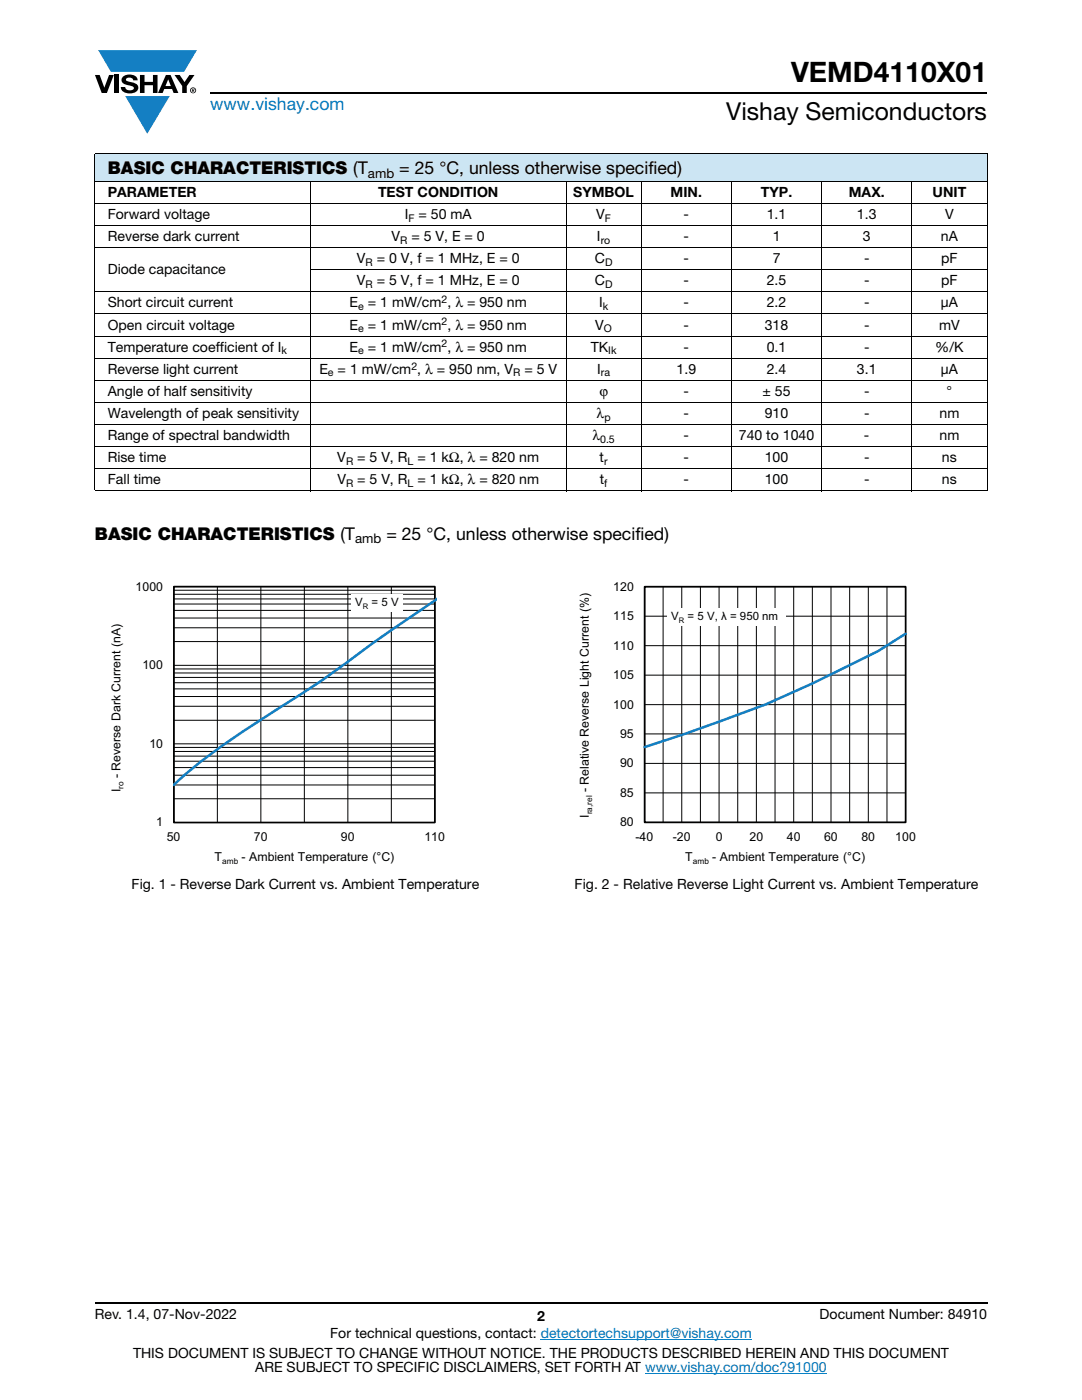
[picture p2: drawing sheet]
<svg xmlns="http://www.w3.org/2000/svg" width="216mm" height="279mm" viewBox="0 0 216 279" stroke-linecap="round" stroke-linejoin="round" font-family="sans-serif">
<defs><g id="words">
<text font-size="5.6" x="157.9" y="16.4">VEMD4110X01</text>
<text font-size="4.9" x="144.9" y="24">Vishay Semiconductors</text>
<text font-size="3.5" fill="#007ec4" x="42" y="21.9">www.vishay.com</text>
<g font-size="3.5">
<text x="21.5" y="34.8">BASIC CHARACTERISTICS (T</text>
<text x="79.7" y="34.8">= 25 °C, unless otherwise specified)</text>
<text x="18.9" y="107.7">BASIC CHARACTERISTICS (T</text>
<text x="77.1" y="107.7">= 25 °C, unless otherwise specified)</text>
</g>
<g font-size="2.8">
<text x="21.5" y="39.3">PARAMETER</text>
<text x="75.4" y="39.3">TEST CONDITION</text>
<text x="114.4" y="39.3">SYMBOL</text>
<text x="133.8" y="39.3">MIN.</text>
<text x="151.8" y="39.3">TYP.</text>
<text x="169.4" y="39.3">MAX.</text>
<text x="186.1" y="39.3">UNIT</text>
<text x="21.5" y="43.7">Forward voltage</text>
<text x="80.8" y="43.7">I</text>
<text x="83.5" y="43.7">= 50 mA</text>
<text x="119" y="43.7">V</text>
<text x="136.4" y="43.7">-</text>
<text x="153" y="43.7">1.1</text>
<text x="171" y="43.7">1.3</text>
<text x="188.6" y="43.7">V</text>
<text x="21.5" y="48.1">Reverse dark current</text>
<text x="71.2" y="52.6">V</text>
<text x="75.2" y="52.6">= 0 V, f = 1 MHz, E = 0</text>
<text x="78.1" y="48.1">V</text>
<text x="82.1" y="48.1">= 5 V, E = 0</text>
<text x="118.7" y="52.6">C</text>
<text x="119.1" y="48.1">I</text>
<text x="136.4" y="48.1">-</text>
<text x="136.4" y="52.6">-</text>
<text x="154.2" y="48.1">1</text>
<text x="154.2" y="52.6">7</text>
<text x="172.2" y="48.1">3</text>
<text x="172.4" y="52.6">-</text>
<text x="187.7" y="48.1">nA</text>
<text x="187.8" y="52.6">pF</text>
<text x="21.5" y="54.8">Diode capacitance</text>
<text x="71.2" y="57">V</text>
<text x="75.2" y="57">= 5 V, f = 1 MHz, E = 0</text>
<text x="118.7" y="57">C</text>
<text x="136.4" y="57">-</text>
<text x="153" y="57">2.5</text>
<text x="172.4" y="57">-</text>
<text x="187.8" y="57">pF</text>
<text x="21.5" y="61.4">Short circuit current</text>
<text x="21.5" y="65.8">Open circuit voltage</text>
<text x="69.8" y="65.8">E = 1 mW/cm , λ = 950 nm</text>
<text x="69.8" y="61.4">E = 1 mW/cm , λ = 950 nm</text>
<text x="118.8" y="65.8">V</text>
<text x="119.5" y="61.4">I</text>
<text x="136.4" y="61.4">-</text>
<text x="136.4" y="65.8">-</text>
<text x="152.6" y="65.8">318</text>
<text x="153" y="61.4">2.2</text>
<text x="172.4" y="65.8">-</text>
<text x="172.4" y="61.4">-</text>
<text x="187.4" y="65.8">mV</text>
<text x="187.7" y="61.4">μA</text>
<text x="21.5" y="70.2">Temperature coefficient of I</text>
<text x="69.8" y="70.2">E = 1 mW/cm , λ = 950 nm</text>
<text x="117.9" y="70.2">TK</text>
<text x="136.4" y="70.2">-</text>
<text x="153" y="70.2">0.1</text>
<text x="172.4" y="70.2">-</text>
<text x="186.6" y="70.2">%/K</text>
<text x="21.5" y="74.6">Reverse light current</text>
<text x="63.7" y="74.6">E = 1 mW/cm , λ = 950 nm, V</text>
<text x="104.6" y="74.6">= 5 V</text>
<text x="119.2" y="74.6">I</text>
<text x="135" y="74.6">1.9</text>
<text x="153" y="74.6">2.4</text>
<text x="171" y="74.6">3.1</text>
<text x="187.7" y="74.6">μA</text>
<text x="21.5" y="83.4">Wavelength of peak sensitivity</text>
<text x="21.5" y="79">Angle of half sensitivity</text>
<text x="119" y="83.4">λ</text>
<text x="119.6" y="79">ϕ</text>
<text x="136.4" y="79">-</text>
<text x="136.4" y="83.4">-</text>
<text x="152.1" y="79">± 55</text>
<text x="152.6" y="83.4">910</text>
<text x="172.4" y="79">-</text>
<text x="172.4" y="83.4">-</text>
<text x="187.5" y="83.4">nm</text>
<text x="188.9" y="79">°</text>
<text x="21.5" y="87.8">Range of spectral bandwidth</text>
<text x="118.2" y="87.8">λ</text>
<text x="136.4" y="87.8">-</text>
<text x="147.4" y="87.8">740 to 1040</text>
<text x="172.4" y="87.8">-</text>
<text x="187.5" y="87.8">nm</text>
<text x="21.5" y="92.2">Rise time</text>
<text x="67.3" y="92.2">V</text>
<text x="71.3" y="92.2">= 5 V, R</text>
<text x="83.3" y="92.2">= 1 kΩ, λ = 820 nm</text>
<text x="119.7" y="92.2">t</text>
<text x="136.4" y="92.2">-</text>
<text x="152.6" y="92.2">100</text>
<text x="172.4" y="92.2">-</text>
<text x="188" y="92.2">ns</text>
<text x="21.5" y="96.6">Fall time</text>
<text x="67.3" y="96.6">V</text>
<text x="71.3" y="96.6">= 5 V, R</text>
<text x="83.3" y="96.6">= 1 kΩ, λ = 820 nm</text>
<text x="119.7" y="96.6">t</text>
<text x="136.4" y="96.6">-</text>
<text x="152.6" y="96.6">100</text>
<text x="172.4" y="96.6">-</text>
<text x="188" y="96.6">ns</text>
<text x="26.2" y="177.4">Fig. 1 - Reverse Dark Current vs. Ambient Temperature</text>
<text x="114.7" y="177.4">Fig. 2 - Relative Reverse Light Current vs. Ambient Temperature</text>
<text x="18.9" y="263.3">Rev. 1.4, 07-Nov-2022</text>
<text x="107.2" y="263.6">2</text>
<text x="163.6" y="263.3">Document Number: 84910</text>
<text x="65.9" y="267.1">For technical questions, contact: detectortechsupport@vishay.com</text>
<text x="26.5" y="271">THIS DOCUMENT IS SUBJECT TO CHANGE WITHOUT NOTICE. THE PRODUCTS DESCRIBED HEREIN AND THIS DOCUMENT</text>
<text x="50.9" y="273.8">ARE SUBJECT TO SPECIFIC DISCLAIMERS, SET FORTH AT www.vishay.com/doc?91000</text>
</g>
<g font-size="2.6">
<text x="73.4" y="35.5">amb</text>
<text x="70.9" y="108.3">amb</text>
</g>
<g font-size="2.5">
<text x="27" y="117.9">1000</text>
<text x="122.4" y="117.9">120</text>
<text x="122.4" y="123.8">115</text>
<text x="122.4" y="129.7">110</text>
<text x="28.4" y="133.6">100</text>
<text x="122.4" y="135.5">105</text>
<text x="122.4" y="141.4">100</text>
<text x="29.8" y="149.2">10</text>
<text x="123.7" y="147.3">95</text>
<text x="24.1" y="155.3" transform="rotate(-90 24.1 155.3)">- Reverse Dark Current (nA)</text>
<text x="123.7" y="153.2">90</text>
<text x="24.1" y="158.1" transform="rotate(-90 24.1 158.1)">I</text>
<text x="117.5" y="158.1" transform="rotate(-90 117.5 158.1)">- Relative Reverse Light Current (%)</text>
<text x="123.7" y="159">85</text>
<text x="31.2" y="164.9">1</text>
<text x="33.3" y="167.9">50</text>
<text x="50.7" y="167.9">70</text>
<text x="68" y="167.9">90</text>
<text x="84.7" y="167.9">110</text>
<text x="117.5" y="163.2" transform="rotate(-90 117.5 163.2)">I</text>
<text x="123.7" y="164.9">80</text>
<text x="126.8" y="167.9">-40</text>
<text x="134.3" y="167.9">-20</text>
<text x="142.8" y="167.9">0</text>
<text x="149.6" y="167.9">20</text>
<text x="157" y="167.9">40</text>
<text x="164.5" y="167.9">60</text>
<text x="171.9" y="167.9">80</text>
<text x="178.6" y="167.9">100</text>
<text x="42.8" y="171.8">T</text>
<text x="48.2" y="171.8">- Ambient Temperature (°C)</text>
<text x="136.7" y="171.7">T</text>
<text x="142.1" y="171.7">- Ambient Temperature (°C)</text>
</g>
<g font-size="2.3">
<text x="70.9" y="121">V</text>
<text x="74.1" y="121">= 5 V</text>
<text x="133.9" y="123.8">V</text>
<text x="137.2" y="123.8">= 5 V, λ = 950 nm</text>
</g>
<g font-size="2.1">
<text x="81.5" y="44.2">F</text>
<text x="120.7" y="44.2">F</text>
<text x="72.9" y="53.1">R</text>
<text x="79.9" y="48.6">R</text>
<text x="119.9" y="48.6">ro</text>
<text x="120.7" y="53.1">D</text>
<text x="72.9" y="57.5">R</text>
<text x="120.7" y="57.5">D</text>
<text x="71.5" y="61.9">e</text>
<text x="88.1" y="60.5">2</text>
<text x="88.1" y="64.9">2</text>
<text x="120.3" y="61.9">k</text>
<text x="56.2" y="70.7">k</text>
<text x="71.5" y="66.3">e</text>
<text x="71.5" y="70.7">e</text>
<text x="88.1" y="69.3">2</text>
<text x="120.5" y="66.3">O</text>
<text x="121.4" y="70.7">Ik</text>
<text x="65.4" y="75.1">e</text>
<text x="82.1" y="73.7">2</text>
<text x="102.4" y="75.1">R</text>
<text x="119.9" y="75.1">ra</text>
<text x="120.6" y="83.9">p</text>
<text x="119.8" y="88.3">0.5</text>
<text x="69" y="92.8">R</text>
<text x="81.3" y="92.8">L</text>
<text x="120.5" y="92.8">r</text>
<text x="69" y="97.2">R</text>
<text x="81.3" y="97.2">L</text>
<text x="120.6" y="97.2">f</text>
</g>
<g font-size="1.7">
<text x="24.7" y="157.5" transform="rotate(-90 24.7 157.5)">ro</text>
<text x="118.1" y="162.5" transform="rotate(-90 118.1 162.5)">ra,rel</text>
<text x="44.3" y="172.4">amb</text>
<text x="138.3" y="172.3">amb</text>
</g>
<g font-size="1.5">
<text x="72.4" y="121.5">R</text>
<text x="135.5" y="124.4">R</text>
</g>
</g></defs>
<g fill="#147fc3">
<path d="M19.6 10h19.7l-2.6 4.3h-1.1h-13.5z"/>
<path d="M25 19.2h8.9l-4.5 7.5z"/>
</g>
<g fill="#000">
<path d="M18.9 15h1l.9 2.5 1-2.5h.9l-1.4 3.6h-1zM22.9 15h.9v3.6h-.9zM24.6 15.3a2.1 2.1 0 0 1 2.8 .3l.1 .4h-.9a.79 .79 0 0 0-.7-.5 .79 .79 0 0 0-.8 .4l.3 .3 1 .2a1.08 1.08 0 0 1 1.2 1 1.08 1.08 0 0 1-1.1 1.2 1.73 1.73 0 0 1-2.4-1.2h.9a.96 .96 0 0 0 .8 .6 .96 .96 0 0 0 .9-.4 1.31 1.31 0 0 0-1.2-.6 1.03 1.03 0 0 1-1.1-.6 1.03 1.03 0 0 1 .2-1.1zM27.9 15h.9v1.3h1.7v-1.3h.9v3.6h-.9v-1.6h-1.7v1.6h-.9zM34.8 15h1.1l.9 1.4 1-1.4h1l-1.5 2.2v1.4h-.9v-1.4z"/>
<path d="M33.6 15.9l.5 1.3h-1.1zM33.1 15l-1.6 3.6h1l.3-.8h1.5l.3 .8h1l-1.6-3.6z"/>
<path d="M38.4 17.8h.2v.2h-.2zM38.3 17.7v.7h.1v-.3l.4 .3-.2-.3 .2-.2-.1-.2z"/>
<path d="M38.1 18a.46 .46 0 0 1 .9 0 .46 .46 0 0 1-.9 0zM37.9 18a.6 .6 0 0 0 1.2 0 .6 .6 0 0 0-1.2 0z"/>
</g>
<path d="M42 18.6h155M18.9 260h178.1" fill="none" stroke="#000" stroke-width=".36"/>
<path d="M107.9 267.3h42.1M128.7 274h36.3" fill="none" stroke="#007ec4" stroke-width=".2"/>
<path d="M18.9 30.7h178.1v5.5h-178.1z" fill="#cce5f3"/>
<g fill="#fff">
<path d="M18.9 36.2h43.1v4.4h-43.1z"/>
<path d="M62 36.2h50.9v4.4h-50.9z"/>
<path d="M112.9 36.2h15.1v4.4h-15.1z"/>
<path d="M128 36.2h17.9v4.4h-17.9z"/>
<path d="M145.9 36.2h18.1v4.4h-18.1z"/>
<path d="M164 36.2h17.9v4.4h-17.9z"/>
<path d="M181.9 36.2h15.1v4.4h-15.1z"/>
</g>
<g fill="none" stroke="#000" stroke-width=".2">
<path d="M18.9 30.7h178.1M18.9 36.2h178.1M18.9 30.8v67.1M62 36.1v61.9M112.9 36.1v61.9M128 36.1v61.9M145.9 36.1v61.9M164 36.1v61.9M181.9 36.1v61.9M197 30.8v67.1M18.9 40.6h178.1M18.9 45h178.1"/>
<path d="M18.9 49.4h178.1M18.9 58.3h178.1M61.9 53.8h135.1M18.9 62.7h178.1M18.9 67.1h178.1M18.9 71.5h178.1M18.9 75.9h178.1M18.9 80.3h178.1M18.9 84.7h178.1M18.9 89.1h178.1M18.9 93.5h178.1M18.9 97.9h178.1"/>
<path d="M34.7 119.5h52.1M34.7 118.6h52.1M34.7 117.8h52.1M34.7 117.1h52.1v47.1h-52.1zM43.4 117.1v47.1M52.1 117.1v47.1M60.7 117.1v47.1M69.4 117.1v47.1M78.1 117.1v47.1M34.7 139h52.1M34.7 137.5h52.1M34.7 136.3h52.1"/>
<path d="M34.7 135.2h52.1M34.7 134.3h52.1M34.7 133.5h52.1M34.7 128h52.1M34.7 125.3h52.1M34.7 123.3h52.1M34.7 121.8h52.1M34.7 120.5h52.1M34.7 132.8h52.1M34.7 159.4h52.1M34.7 156.7h52.1M34.7 154.7h52.1"/>
<path d="M34.7 153.2h52.1M34.7 151.9h52.1M34.7 150.9h52.1M34.7 150h52.1M34.7 149.2h52.1M34.7 143.7h52.1M34.7 141h52.1M34.7 148.4h52.1"/>
</g>
<path d="M34.7 117.1h52.1v47.1h-52.1z" fill="none" stroke="#000" stroke-width=".34"/>
<path d="M87.1 119.6a573.9 573.9 0 0 0-23.2 16.4l-9.1 5.9a132.6 132.6 0 0 0-20.1 14.8" fill="none" stroke="#147fc3" stroke-width=".51"/>
<path d="M70.1 118.6h10.2v3.5h-10.2z" fill="#fff"/>
<g fill="none" stroke="#000" stroke-width=".2">
<path d="M128.6 117.1v47M128.6 117.1h52.1v47h-52.1zM132.3 117.1v47M136 117.1v47M139.8 117.1v47M143.5 117.1v47M147.2 117.1v47M150.9 117.1v47M154.6 117.1v47M158.4 117.1v47M162.1 117.1v47M165.8 117.1v47"/>
<path d="M169.5 117.1v47M173.3 117.1v47M177 117.1v47M128.6 134.7h52.1M128.6 128.9h52.1M128.6 123h52.1M128.6 158.2h52.1M128.6 152.4h52.1M128.6 146.5h52.1M128.6 140.6h52.1"/>
</g>
<path d="M128.6 117.1h52.1v47h-52.1z" fill="none" stroke="#000" stroke-width=".34"/>
<path d="M133.1 121.4h23.7v3.5h-23.7z" fill="#fff"/>
<path d="M180.7 126.5l-5.6 3.5-13 6.4-9.3 4.2-16.7 6.1-7.5 2.4" fill="none" stroke="#147fc3" stroke-width=".51"/>
<use href="#words"/>
</svg>
